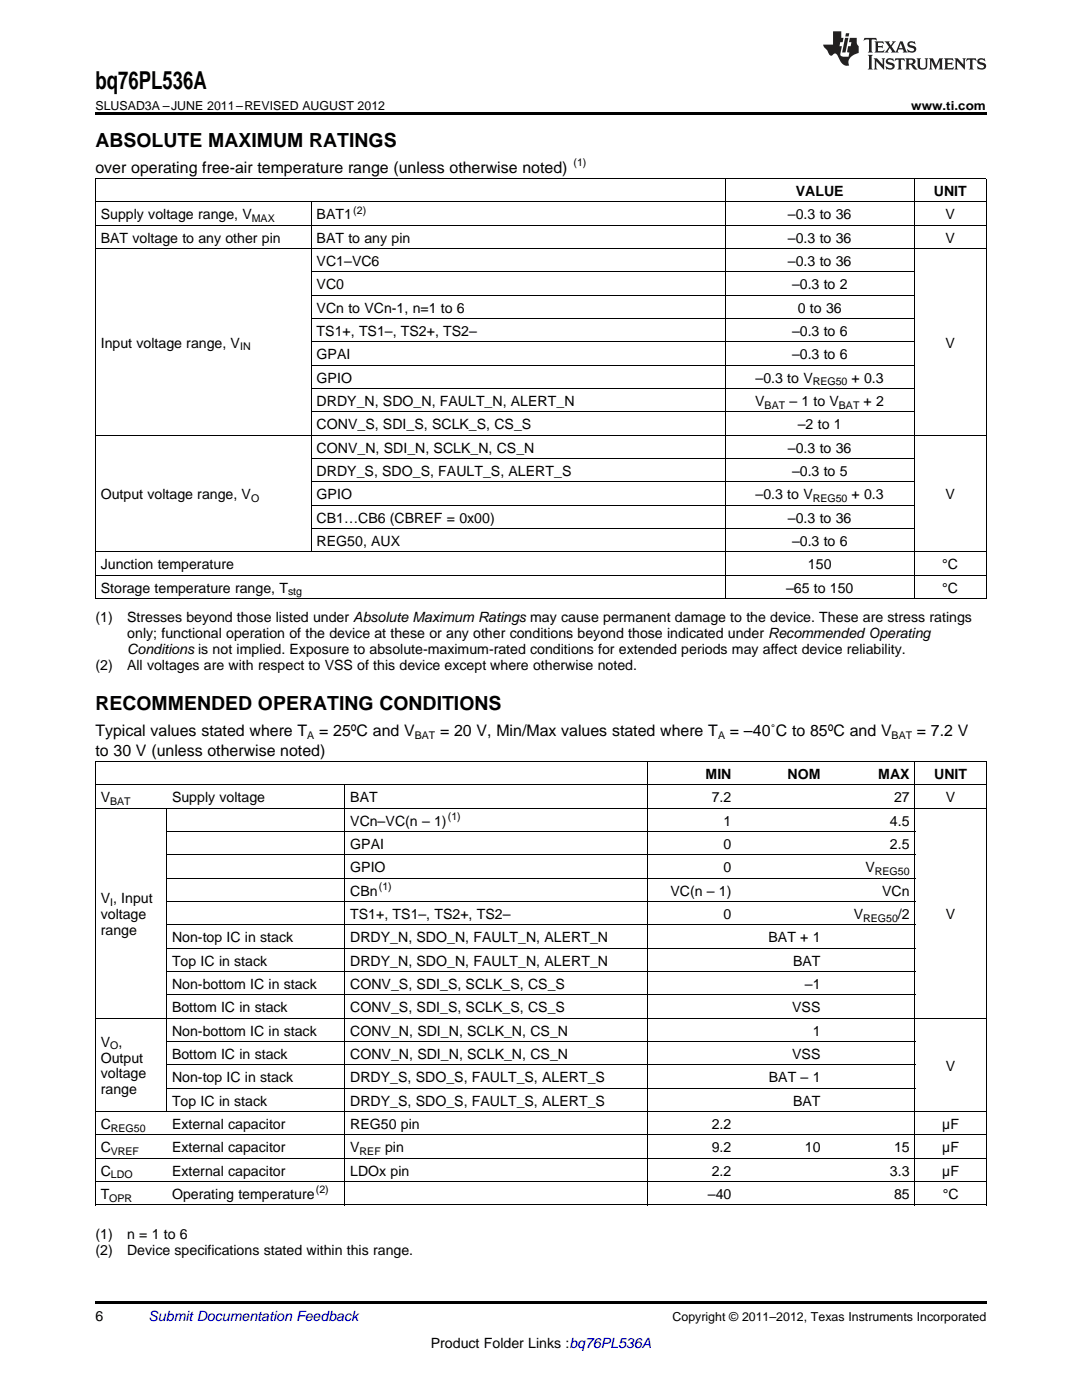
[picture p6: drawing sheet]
<svg xmlns="http://www.w3.org/2000/svg" width="216mm" height="279mm" viewBox="0 0 216 279" stroke-linecap="round" stroke-linejoin="round" font-family="sans-serif">
<defs><g id="words">
<text font-size="4.9" x="19" y="17.8">bq76PL536A</text>
<g font-size="3.9">
<text x="19" y="29.3">ABSOLUTE MAXIMUM RATINGS</text>
<text x="19" y="141.7">RECOMMENDED OPERATING CONDITIONS</text>
</g>
<g font-size="3.2">
<text x="19" y="34.4">over operating free-air temperature range (unless otherwise noted)</text>
<text x="19" y="146.9">Typical values stated where T</text>
<text x="63.7" y="146.9">= 25ºC and V</text>
<text x="87.8" y="146.9">= 20 V, Min/Max values stated where T</text>
<text x="145.6" y="146.9">= –40˚C to 85ºC and V</text>
<text x="183" y="146.9">= 7.2 V</text>
<text x="19" y="150.8">to 30 V (unless otherwise noted)</text>
</g>
<g font-size="2.8">
<text x="158.8" y="39.1">VALUE</text>
<text x="186.3" y="39.1">UNIT</text>
<text x="20.1" y="43.7">Supply voltage range, V</text>
<text x="63.2" y="43.7">BAT1</text>
<text x="157.2" y="43.7">–0.3 to 36</text>
<text x="188.7" y="43.7">V</text>
<text x="20.1" y="48.4">BAT voltage to any other pin</text>
<text x="63.2" y="48.4">BAT to any pin</text>
<text x="63.2" y="53.1">VC1–VC6</text>
<text x="157.2" y="48.4">–0.3 to 36</text>
<text x="157.2" y="53.1">–0.3 to 36</text>
<text x="188.7" y="48.4">V</text>
<text x="63.2" y="57.7">VC0</text>
<text x="158" y="57.7">–0.3 to 2</text>
<text x="63.2" y="62.4">VCn to VCn-1, n=1 to 6</text>
<text x="159.2" y="62.4">0 to 36</text>
<text x="20.1" y="69.4">Input voltage range, V</text>
<text x="63.2" y="67">TS1+, TS1–, TS2+, TS2–</text>
<text x="63.2" y="71.7">GPAI</text>
<text x="158" y="67">–0.3 to 6</text>
<text x="158" y="71.7">–0.3 to 6</text>
<text x="188.7" y="69.4">V</text>
<text x="63.2" y="76.3">GPIO</text>
<text x="150.8" y="76.3">–0.3 to V</text>
<text x="169.9" y="76.3">+ 0.3</text>
<text x="63.2" y="81">DRDY_N, SDO_N, FAULT_N, ALERT_N</text>
<text x="150.7" y="81">V</text>
<text x="157.5" y="81">– 1 to V</text>
<text x="172.3" y="81">+ 2</text>
<text x="63.2" y="85.7">CONV_S, SDI_S, SCLK_S, CS_S</text>
<text x="159.2" y="85.7">–2 to 1</text>
<text x="63.2" y="90.3">CONV_N, SDI_N, SCLK_N, CS_N</text>
<text x="63.2" y="95">DRDY_S, SDO_S, FAULT_S, ALERT_S</text>
<text x="157.2" y="90.3">–0.3 to 36</text>
<text x="158" y="95">–0.3 to 5</text>
<text x="20.1" y="99.6">Output voltage range, V</text>
<text x="63.2" y="99.6">GPIO</text>
<text x="150.8" y="99.6">–0.3 to V</text>
<text x="169.9" y="99.6">+ 0.3</text>
<text x="188.7" y="99.6">V</text>
<text x="63.2" y="104.3">CB1…CB6 (CBREF = 0x00)</text>
<text x="157.2" y="104.3">–0.3 to 36</text>
<text x="20.1" y="113.6">Junction temperature</text>
<text x="63.2" y="108.9">REG50, AUX</text>
<text x="158" y="108.9">–0.3 to 6</text>
<text x="161.2" y="113.6">150</text>
<text x="188" y="113.6">°C</text>
<text x="20.1" y="118.3">Storage temperature range, T</text>
<text x="156.8" y="118.3">–65 to 150</text>
<text x="188" y="118.3">°C</text>
<text x="19" y="124.1">(1)</text>
<text x="25.4" y="124.1">Stresses beyond those listed under Absolute Maximum Ratings may cause permanent damage to the device. These are stress ratings</text>
<text x="25.4" y="127.3">only; functional operation of the device at these or any other conditions beyond those indicated under Recommended Operating</text>
<text x="25.4" y="130.5">Conditions is not implied. Exposure to absolute-maximum-rated conditions for extended periods may affect device reliability.</text>
<text x="19" y="133.6">(2)</text>
<text x="25.4" y="133.6">All voltages are with respect to VSS of this device except where otherwise noted.</text>
<text x="140.8" y="155.4">MIN</text>
<text x="157.2" y="155.4">NOM</text>
<text x="175.3" y="155.4">MAX</text>
<text x="186.4" y="155.4">UNIT</text>
<text x="20.1" y="160.1">V</text>
<text x="34.3" y="160.1">Supply voltage</text>
<text x="69.9" y="160.1">BAT</text>
<text x="142" y="160.1">7.2</text>
<text x="178.4" y="160.1">27</text>
<text x="188.7" y="160.1">V</text>
<text x="69.9" y="164.7">VCn–VC(n – 1)</text>
<text x="144.4" y="164.7">1</text>
<text x="177.6" y="164.7">4.5</text>
<text x="69.9" y="169.4">GPAI</text>
<text x="144.4" y="169.4">0</text>
<text x="177.6" y="169.4">2.5</text>
<text x="69.9" y="174.1">GPIO</text>
<text x="69.9" y="178.7">CBn</text>
<text x="133.8" y="178.7">VC(n – 1)</text>
<text x="144.4" y="174.1">0</text>
<text x="172.7" y="174.1">V</text>
<text x="176" y="178.7">VCn</text>
<text x="20.1" y="180.2">V , Input</text>
<text x="20.1" y="183.4">voltage</text>
<text x="69.9" y="183.4">TS1+, TS1–, TS2+, TS2–</text>
<text x="144.4" y="183.4">0</text>
<text x="170.4" y="183.4">V</text>
<text x="179.2" y="183.4">/2</text>
<text x="188.7" y="183.4">V</text>
<text x="20.1" y="186.5">range</text>
<text x="34.3" y="188">Non-top IC in stack</text>
<text x="69.9" y="188">DRDY_N, SDO_N, FAULT_N, ALERT_N</text>
<text x="153.4" y="188">BAT + 1</text>
<text x="34.3" y="192.7">Top IC in stack</text>
<text x="34.3" y="197.3">Non-bottom IC in stack</text>
<text x="69.9" y="192.7">DRDY_N, SDO_N, FAULT_N, ALERT_N</text>
<text x="69.9" y="197.3">CONV_S, SDI_S, SCLK_S, CS_S</text>
<text x="158.3" y="192.7">BAT</text>
<text x="160.6" y="197.3">–1</text>
<text x="34.3" y="202">Bottom IC in stack</text>
<text x="69.9" y="202">CONV_S, SDI_S, SCLK_S, CS_S</text>
<text x="158.1" y="202">VSS</text>
<text x="20.1" y="208.9">V ,</text>
<text x="34.3" y="206.7">Non-bottom IC in stack</text>
<text x="69.9" y="206.7">CONV_N, SDI_N, SCLK_N, CS_N</text>
<text x="162.2" y="206.7">1</text>
<text x="20.1" y="212.1">Output</text>
<text x="20.1" y="215.2">voltage</text>
<text x="34.3" y="211.3">Bottom IC in stack</text>
<text x="34.3" y="216">Non-top IC in stack</text>
<text x="69.9" y="211.3">CONV_N, SDI_N, SCLK_N, CS_N</text>
<text x="69.9" y="216">DRDY_S, SDO_S, FAULT_S, ALERT_S</text>
<text x="153.4" y="216">BAT – 1</text>
<text x="158.1" y="211.3">VSS</text>
<text x="188.7" y="213.6">V</text>
<text x="20.1" y="218.4">range</text>
<text x="34.3" y="220.6">Top IC in stack</text>
<text x="69.9" y="220.6">DRDY_S, SDO_S, FAULT_S, ALERT_S</text>
<text x="158.3" y="220.6">BAT</text>
<text x="20.1" y="225.3">C</text>
<text x="34.3" y="225.3">External capacitor</text>
<text x="69.9" y="225.3">REG50 pin</text>
<text x="142" y="225.3">2.2</text>
<text x="188" y="225.3">µF</text>
<text x="20.1" y="229.9">C</text>
<text x="34.3" y="229.9">External capacitor</text>
<text x="69.9" y="229.9">V</text>
<text x="76.8" y="229.9">pin</text>
<text x="142" y="229.9">9.2</text>
<text x="160.6" y="229.9">10</text>
<text x="178.4" y="229.9">15</text>
<text x="188" y="229.9">µF</text>
<text x="20.1" y="234.6">C</text>
<text x="20.1" y="239.3">T</text>
<text x="34.3" y="234.6">External capacitor</text>
<text x="34.3" y="239.3">Operating temperature</text>
<text x="69.9" y="234.6">LDOx pin</text>
<text x="141.3" y="239.3">–40</text>
<text x="142" y="234.6">2.2</text>
<text x="177.6" y="234.6">3.3</text>
<text x="178.4" y="239.3">85</text>
<text x="188" y="234.6">µF</text>
<text x="188.1" y="239.3">°C</text>
<text x="19" y="247.2">(1)</text>
<text x="19" y="250.4">(2)</text>
<text x="25.4" y="247.2">n = 1 to 6</text>
<text x="25.4" y="250.4">Device specifications stated within this range.</text>
<text x="19" y="263.6">6</text>
<text x="86" y="269">Product Folder Links :bq76PL536A</text>
</g>
<text font-size="2.8" fill="#0000c8" x="29.6" y="263.6">Submit Documentation Feedback</text>
<g font-size="2.5">
<text x="19" y="21.9">SLUSAD3A –JUNE 2011–REVISED AUGUST 2012</text>
<text x="181.8" y="21.9">www.ti.com</text>
<text x="134.2" y="263.6">Copyright © 2011–2012, Texas Instruments Incorporated</text>
</g>
<g font-size="2.1">
<text x="114.4" y="33.2">(1)</text>
<text x="50.2" y="44.3">MAX</text>
<text x="70.5" y="42.6">(2)</text>
<text x="47.9" y="69.9">IN</text>
<text x="162.2" y="76.9">REG50</text>
<text x="152.6" y="81.6">BAT</text>
<text x="167.4" y="81.6">BAT</text>
<text x="50.1" y="100.2">O</text>
<text x="162.2" y="100.2">REG50</text>
<text x="57.5" y="118.8">stg</text>
<text x="61.3" y="147.5">A</text>
<text x="82.8" y="147.5">BAT</text>
<text x="143.3" y="147.5">A</text>
<text x="177.9" y="147.5">BAT</text>
<text x="22" y="160.7">BAT</text>
<text x="89.4" y="163.6">(1)</text>
<text x="75.6" y="177.6">(1)</text>
<text x="174.6" y="174.6">REG50</text>
<text x="22" y="180.8">I</text>
<text x="172.2" y="183.9">REG50</text>
<text x="22" y="209.4">O</text>
<text x="22.1" y="225.8">REG50</text>
<text x="22.1" y="230.5">VREF</text>
<text x="71.8" y="230.5">REF</text>
<text x="21.8" y="239.8">OPR</text>
<text x="22.1" y="235.2">LDO</text>
<text x="63" y="238.1">(2)</text>
</g>
</g></defs>
<g fill="#231f20">
<path d="M172.5 7.6l-.1 .5 .4-.2h.6v.1v2.1l-.2 .4h.9l-.2-.4v-2.1l.1-.1h.5l.5 .2-.2-.5zM174.5 8.3l.2 .3v1.5l-.2 .4h1.8l.2-.6a1.04 1.04 0 0 1-1.3 .2v-.7h.6l.3 .2v-.6l-.3 .2h-.6v-.6l.8-.1 .4 .3-.2-.5zM176.5 8.3l.9 1.1-.9 1.1h.8l-.2-.2 .4-.7 .5 .7-.2 .2h1.5l-.2-.2 .2-.4h.9l.1 .4-.2 .2h1l-.3-.3-.7-1.9h-.5l-.9 2-.8-1 .9-1h-.8l.1 .3-.4 .5-.3-.6 .1-.2zM179.7 8.6l.4 1h-.7zM181.3 8.4a.63 .63 0 0 0-.2 .7 .63 .63 0 0 0 .6 .4l.6 .2 .1 .2a.75 .75 0 0 1-.7 .4 .75 .75 0 0 1-.6-.5l.1 .7 .1-.1a1.11 1.11 0 0 0 1.5-.6 1.13 1.13 0 0 0-1.2-.8l-.1-.4a1.04 1.04 0 0 1 1.2 .2l-.2-.5-.2 .1-.4-.2zM173.2 10.9l.2 .4v2.2l-.2 .4h1l-.3-.4v-2.2l.3-.4zM174.3 11.6l.3 .4v1.5l-.3 .4h.8l-.2-.4v-1.3l1.5 1.7v-1.9l.2-.4h-.7l.2 .4v.9l-1.1-1.3zM177 11.8a.62 .62 0 0 0-.2 .7 .62 .62 0 0 0 .6 .4l.6 .1 .1 .3a.76 .76 0 0 1-.7 .3 .76 .76 0 0 1-.7-.4l.2 .7 .1-.1a1.11 1.11 0 0 0 1.5-.6 1.13 1.13 0 0 0-1.2-.8l-.1-.4a1.04 1.04 0 0 1 1.2 .2l-.2-.6-.2 .1-.5-.1zM178.7 11.6l-.2 .6a.61 .61 0 0 1 .8-.3v1.6l-.2 .4h.9l-.2-.4v-1.6a.63 .63 0 0 1 .7 .3l-.1-.6zM180.6 11.6l.3 .4v1.5l-.3 .4h1l-.2-.2-.1-.8 .6 .2a.76 .76 0 0 0 1.2 .7l-1-1a.58 .58 0 0 0 .6-.5 .58 .58 0 0 0-.5-.6zM181.4 11.9h.1a.45 .45 0 0 1 .5 .1 .45 .45 0 0 1 .1 .5l-.8 .2zM182.9 11.6l.2 .2a2.17 2.17 0 0 0 .3 1.9 .99 .99 0 0 0 1.6-.6v-1.1l.2-.4h-.7l.2 .2a1.92 1.92 0 0 1-.2 1.8 .6 .6 0 0 1-.9-.5v-1.1l.2-.4zM185.4 11.6l.2 .4v1.5l-.2 .4h.7l-.2-.4v-1.4l.8 1.8 .8-1.8v1.4l-.2 .4h.9l-.2-.4v-1.5l.2-.4h-.8l-.6 1.5-.6-1.5zM188.4 11.6l.2 .4v1.5l-.2 .4h1.8l.1-.6a1.04 1.04 0 0 1-1.2 .1v-.6h.5l.4 .2v-.6l-.4 .2h-.5v-.7h.8l.3 .3-.1-.6zM190.5 11.6l.2 .4v1.5l-.2 .4h.7l-.2-.4v-1.3l1.5 1.7v-1.9l.2-.4h-.7l.2 .4v.9l-1.1-1.3zM192.9 11.6l-.1 .6a.61 .61 0 0 1 .7-.3l.1 1.6-.3 .4h1l-.3-.4 .1-1.6a.63 .63 0 0 1 .7 .3l-.1-.6zM195.2 11.8a.62 .62 0 0 0-.2 .7 .62 .62 0 0 0 .6 .4l.6 .1 .1 .3a.76 .76 0 0 1-.7 .3 .76 .76 0 0 1-.6-.4l.1 .7 .1-.1a1.11 1.11 0 0 0 1.6-.6 1.13 1.13 0 0 0-1.3-.8l-.1-.4a1.04 1.04 0 0 1 1.2 .2l-.1-.6-.2 .1-.5-.1z"/>
<path d="M166.2 6.3v2.6h-1.9v.4l.8 .9a.91 .91 0 0 0 1 .8 .56 .56 0 0 1 .5-.3 .56 .56 0 0 1 .5 .3l.4 .8a1.53 1.53 0 0 0 1.9 1.2 1.54 1.54 0 0 1 1-2.1l.9-.3v-1.4a1.52 1.52 0 0 1-.4-1.6h-1.3l-.2 .8h.5l-.2 .8h-.5l-.1 1v.2l.4 .1-.2 .8a1.93 1.93 0 0 1-1.6-.3l.3-1.8h-.5l.2-.8h.4l.2-.8h-.4v-1.3zM168.6 7.6l-.6 2.9h.7l.6-2.9zM168.8 6.6l-.1 .7h.6l.2-.7z"/>
</g>
<path d="M19 22.5h177.8v.5h-177.8zM19 259.7h177.8v.5h-177.8z" fill="#000"/>
<g fill="none" stroke="#000" stroke-width=".2">
<path d="M19 35.6h177.8M19.1 35.7v83.8M144.7 35.7v83.8M182.4 35.7v83.8M196.8 35.7v83.8M19 49.6h177.8M19 45h177.8M19 40.3h177.8M62.1 40.4v69.8M62.1 58.9h120.4M62.1 54.3h120.4M62.1 77.6h120.4"/>
<path d="M62.1 72.9h120.4M62.1 68.2h120.4M62.1 63.6h120.4M19 86.9h177.8M62.1 96.2h120.4M62.1 91.5h120.4M62.1 82.2h120.4M19 119.5h177.8M19 114.8h177.8M19 110.2h177.8M62.1 105.5h120.4M62.1 100.8h120.4"/>
<path d="M19 156.7h177.8M19 152h177.8M19.1 152v88.5M68.8 156.7v83.8M129.2 152v88.5M182.5 152v88.5M196.8 152v88.5M19 161.3h177.8M33.2 161.4v60.5M33.3 179.9h149.3M33.3 175.3h149.3M33.3 170.6h149.3"/>
<path d="M33.3 166h149.3M33.3 198.6h149.3M33.3 193.9h149.3M33.3 189.2h149.3M33.3 184.6h149.3M19 203.2h177.8M33.3 217.2h149.3M33.3 212.5h149.3M33.3 207.9h149.3M19 235.8h177.8M19 231.2h177.8M19 226.5h177.8"/>
<path d="M19 221.8h177.8M19 240.5h177.8"/>
</g>
<use href="#words"/>
</svg>
